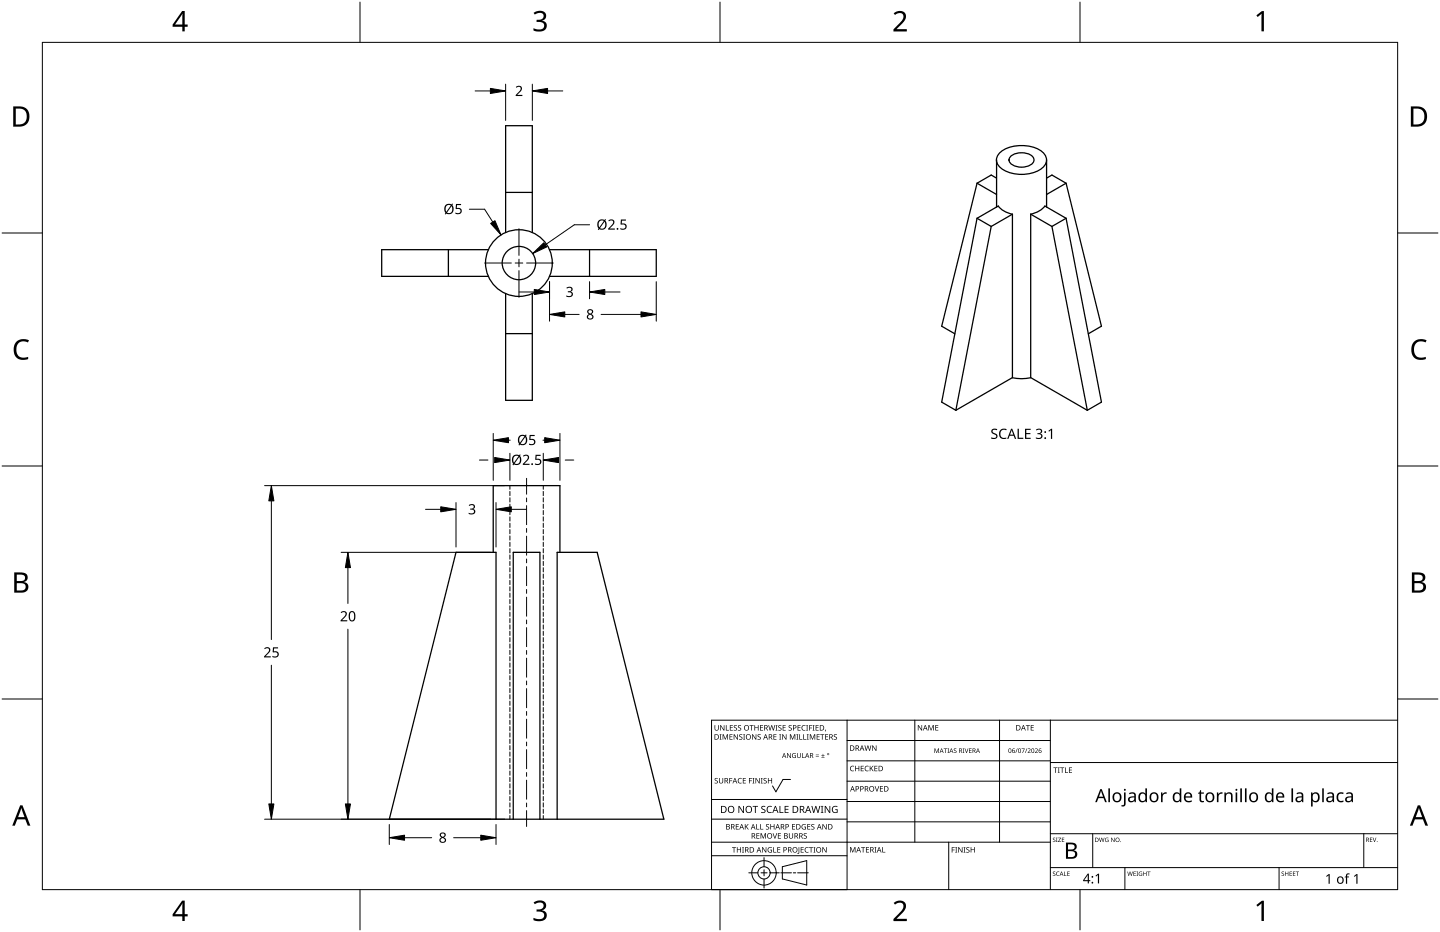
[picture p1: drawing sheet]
<svg xmlns="http://www.w3.org/2000/svg" width="432mm" height="279mm" viewBox="0 0 432 279" stroke-linecap="round" stroke-linejoin="round" font-family="sans-serif">
<g fill="none" stroke="#000" stroke-width=".3">
<path d="M152.9 145.6v1.1M152.9 147.3v1.3M152.9 149.2v1.3M152.9 151.1v1.3M152.9 153v1.3M152.9 154.9v1.3M152.9 156.8v1.3M152.9 158.8v1.2M162.9 145.6v1.1M162.9 147.3v1.3M162.9 149.2v1.3M162.9 151.1v1.3"/>
<path d="M162.9 153v1.3M162.9 154.9v1.3M162.9 156.8v1.3M162.9 158.8v1.2M152.9 160.7v1.2M152.9 162.6v1.2M152.9 164.5v1.2M152.9 166.4v1.2M152.9 168.3v1.2M152.9 170.2v1.3M152.9 172.1v1.3M152.9 174v1.3"/>
<path d="M152.9 175.9v1.3M152.9 177.8v1.3M152.9 179.7v1.3M162.9 160.7v1.2M162.9 162.6v1.2M162.9 164.5v1.2M162.9 166.4v1.2M162.9 168.3v1.2M162.9 170.2v1.3M162.9 172.1v1.3M162.9 174v1.3M162.9 175.9v1.3"/>
<path d="M162.9 177.8v1.3M162.9 179.7v1.3M152.9 181.6v1.3M152.9 183.5v1.3M152.9 185.4v1.3M152.9 187.3v1.3M152.9 189.2v1.3M152.9 191.1v1.3M152.9 193v1.3M152.9 194.9v1.3M152.9 196.9v1.2M152.9 198.8v1.2"/>
<path d="M162.9 181.6v1.3M162.9 183.5v1.3M162.9 185.4v1.3M162.9 187.3v1.3M162.9 189.2v1.3M162.9 191.1v1.3M162.9 193v1.3M162.9 194.9v1.3M162.9 196.9v1.2M162.9 198.8v1.2M152.9 200.7v1.2M152.9 202.6v1.2"/>
<path d="M152.9 204.5v1.2M152.9 206.4v1.2M152.9 208.3v1.3M152.9 210.2v1.3M152.9 212.1v1.3M152.9 214v1.3M152.9 215.9v1.3M152.9 217.8v1.3M152.9 219.7v1.3M162.9 200.7v1.2M162.9 202.6v1.2M162.9 204.5v1.2"/>
<path d="M162.9 206.4v1.2M162.9 208.3v1.3M162.9 210.2v1.3M162.9 212.1v1.3M162.9 214v1.3M162.9 215.9v1.3M162.9 217.8v1.3M162.9 219.7v1.3M152.9 221.6v1.3M152.9 223.5v1.3M152.9 225.4v1.3M152.9 227.3v1.3"/>
<path d="M152.9 229.2v1.3M152.9 231.1v1.3M152.9 233v1.3M152.9 235v1.2M152.9 236.9v1.2M152.9 238.8v1.2M162.9 221.6v1.3M162.9 223.5v1.3M162.9 225.4v1.3M162.9 227.3v1.3M162.9 229.2v1.3M162.9 231.1v1.3"/>
<path d="M162.9 233v1.3M162.9 235v1.2M162.9 236.9v1.2M162.9 238.8v1.2M152.9 240.7v1.2M152.9 242.6v1.2M152.9 244.5v1.1M162.9 240.7v1.2M162.9 242.6v1.2M162.9 244.5v1.1"/>
</g>
<g fill="none" stroke="#000" stroke-width=".38">
<path d="M151.6 57.7h8M293 54.9l5.8 3.4M293 54.9l-10.6 42.9 3.9 2.3M298.8 53.4l-1.6-.9-4.2 2.4M298.8 47.9v14.2M299.7 46a10.8 10.8 0 0 1 13.3 0 3.1 3.1 0 0 1-1.4 5 11 11 0 0 1-11.9-1.1 2.72 2.72 0 0 1 0-3.9zM303 47a5.4 5.4 0 0 1 6.7 0 1.66 1.66 0 0 1-1 2.6 5 5 0 0 1-6-1.2l-.1-.4zM313.8 53.4l1.6-.9 4.3 2.4M313.8 47.9v14.2M319.7 54.9l-5.9 3.4M319.7 54.9l10.6 42.9-4 2.3M134.5 74.8v8"/>
<path d="M146.5 74.8h-32v8h32M151.6 69.7v-32h8v32M164.8 74.8h32v8h-32M176.8 74.8v8M293 65.4l4.2 2.5M293 65.4l-10.6 55.2 4.2 2.4M297.2 67.9l-10.6 55.1M303.6 64.2l-2.9-1.1-1.4-1.3-6.3 3.6M303.6 64.2v49l-17 9.8M303.6 64.2l-6.4 3.7M309 64.2l2.3-.8 1.2-.7 .8-.9 6.4 3.6M315.4 67.9l-6.3-3.7v49l16.9 9.8"/>
<path d="M315.4 67.9l10.6 55.1M319.7 65.4l-4.3 2.5M319.7 65.4l10.6 55.2-4.3 2.4M159.6 88v32h-8v-32M151.6 100h8M303.6 113.2l2.7 .3 2.7-.3M167.9 165.6v-20h-20v20M148.7 245.6v-80h-12l-20 80h82.4l-20-80h-12v80M153.9 245.6v-80h8v80"/>
<circle cx="155.6" cy="78.9" r="10"/>
<circle cx="155.6" cy="78.9" r="5"/>
</g>
<path d="M12.7 12.7h406.4v254h-406.4z" fill="none" stroke="#000" stroke-width=".3"/>
<path d="M107.9 .6v12.1M215.9 .6v12.1M323.8 .6v12.1M.6 69.9h12.1M419.1 69.9h12.1M.6 139.7h12.1M419.1 139.7h12.1M.6 209.6h12.1M419.1 209.6h12.1M107.9 266.7v12.1M215.9 266.7v12.1M323.8 266.7v12.1" fill="none" stroke="#000" stroke-width=".3"/>
<g fill="#000">
<path d="M160 3.9a2.36 2.36 0 0 1 3.7 .5 1.49 1.49 0 0 1-1.2 1.8 1.62 1.62 0 0 1 1.5 1.8 1.62 1.62 0 0 1-1.8 1.4l-2.2-.3v-.7a2.16 2.16 0 0 0 3.2-.5 1.23 1.23 0 0 0-1.7-1.3h-.6v-.7a1.55 1.55 0 0 0 2.1-1.1 1.51 1.51 0 0 0-2.6-.4zM268 4a2.07 2.07 0 0 1 2.1-.8 2.07 2.07 0 0 1 1.6 1.7 4 4 0 0 1-1.6 2.6l-1.2 1.2h3v.7h-4v-.6l1.6-1.6a2.6 2.6 0 0 0 1.2-2.9 1.64 1.64 0 0 0-2.3 .2zM376.7 4.6l1.7-1.3h.6v6.1h-.7v-5.3l-1.2 1zM4.9 102.5a3.4 3.4 0 0 1 3.8-.5l-.3 .7a2.3 2.3 0 0 0-2.7 .1 2.3 2.3 0 0 0-.8 2.5 2.15 2.15 0 0 0 3.2 1.8l.4-.1v.7a3 3 0 0 1-3.5-.4 3 3 0 0 1-.8-3.4zM424 102.5a3.4 3.4 0 0 1 3.8-.5l-.3 .7-1.6-.4a2.55 2.55 0 0 0-1.9 2.4 2.55 2.55 0 0 0 1.6 2.5l2-.2v.7a3 3 0 0 1-3.5-.4 3 3 0 0 1-.8-3.4zM160 270.6a2.36 2.36 0 0 1 3.7 .5 1.49 1.49 0 0 1-1.2 1.8 1.62 1.62 0 0 1 1.5 1.8 1.62 1.62 0 0 1-1.8 1.4l-2.2-.3v-.7a2.16 2.16 0 0 0 3.2-.5 1.23 1.23 0 0 0-1.7-1.3h-.6v-.7a1.55 1.55 0 0 0 2.1-1.1 1.51 1.51 0 0 0-2.6-.4zM268 270.7a2.07 2.07 0 0 1 2.1-.8 2.07 2.07 0 0 1 1.6 1.7 4 4 0 0 1-1.6 2.6l-1.2 1.2h3v.7h-4v-.6l1.6-1.6a2.6 2.6 0 0 0 1.2-2.9 1.64 1.64 0 0 0-2.3 .2zM376.7 271.3l1.7-1.3h.6v6.1h-.7v-5.3l-1.2 1z"/>
<path d="M54.6 3.3h.8v4.1h.9v.6h-.9v1.4h-.7v-1.4h-2.9v-.6zM54.7 4.1l-2.2 3.3h2.2z"/>
<path d="M4 31.9h1.8a3 3 0 0 1 3 3.1 3 3 0 0 1-3.1 3h-1.7zM4.7 32.6v4.7h.9a2.43 2.43 0 0 0 2.4-1.9 2.43 2.43 0 0 0-1.5-2.8z"/>
<path d="M423.1 31.9h1.8a3 3 0 0 1 3 3.1 3 3 0 0 1-3.1 3h-1.7zM423.8 32.6v4.7h.9a2.43 2.43 0 0 0 2.4-1.9 2.43 2.43 0 0 0-1.5-2.8z"/>
<path d="M4.3 171.6h1.7a1.71 1.71 0 0 1 2.3 1.8 1.39 1.39 0 0 1-1.1 1.1 1.64 1.64 0 0 1 1.3 2 1.64 1.64 0 0 1-2.1 1.2h-2.1zM5 174.8v2.2h1.3a1.15 1.15 0 0 0 1.4-1.1 1.15 1.15 0 0 0-1.5-1.1zM5 172.3v1.9h1.2a1.04 1.04 0 0 0 1.3-1.1 1.04 1.04 0 0 0-1.5-.8z"/>
<path d="M423.4 171.6h1.7a1.71 1.71 0 0 1 2.3 1.8 1.39 1.39 0 0 1-1.1 1.1 1.64 1.64 0 0 1 1.3 2 1.64 1.64 0 0 1-2.1 1.2h-2.1zM424.1 174.8v2.2h1.3a1.15 1.15 0 0 0 1.4-1.1 1.15 1.15 0 0 0-1.5-1.1zM424.1 172.3v1.9h1.2a1.04 1.04 0 0 0 1.3-1.1 1.04 1.04 0 0 0-1.5-.8z"/>
<path d="M6 241.4h.7l2.4 6.1h-.8l-.7-1.9h-2.4l-.7 1.9h-.8zM6.4 242.2l-1 2.8h2z"/>
<path d="M425.1 241.4h.7l2.4 6.1h-.8l-.7-1.9h-2.4l-.7 1.9h-.8zM425.5 242.2l-1 2.8h2z"/>
<path d="M54.6 270h.8v4.1h.9v.6h-.9v1.4h-.7v-1.4h-2.9v-.6zM54.7 270.8l-2.2 3.3h2.2z"/>
</g>
<g fill="none" stroke="#000" stroke-width=".3">
<path d="M254 215.9v50.8h-40.6v-50.8h205.7M274.3 215.9v36.6M299.7 215.9v36.6M315 215.9v50.8M213.4 239.7h40.6M237 233.7h-2.2l-2.1 3.7-1.1-1.8M254 222h61M254 228.1h61M254 234.2h61M315 228.6h104.1M213.4 256.5h40.6M213.4 252.5h101.6"/>
<path d="M213.4 245.6h40.6M229.1 257.1v2.7M234.6 259.8l7.3-1.8v7.3l-7.3-1.8zM254 240.3h61M254 246.4h61M284.5 252.5v14.2M315 249.9h104.1M327.7 249.9v10.2M408.9 249.9v10.2M224.5 261.7h2.8M228.2 261.7h1.8M229.1 260.7v1.9"/>
<path d="M229.1 263.5v2.7M230.9 261.7h2.8M234.1 261.7h3.2M237.9 261.7h.7M239.2 261.7h3.2M315 260.1h104.1M337.3 260.1v6.6M383.5 260.1v6.6"/>
<circle cx="229.1" cy="261.7" r="3.7"/>
<circle cx="229.1" cy="261.7" r="1.83"/>
</g>
<g fill="#000">
<path d="M214.3 217.4h.2v1a.42 .42 0 0 0 .4 .5 .42 .42 0 0 0 .4-.5v-1h.2v1a.62 .62 0 0 1-.6 .6 .62 .62 0 0 1-.6-.6zM215.9 217.4h.3l.8 1.3v-1.3h.2v1.6h-.2l-.9-1.3v1.3h-.2zM217.7 217.4h.2v1.4h.7v.2h-.9zM218.9 217.4h.9v.2h-.7v.5h.6v.1h-.6v.6h.7v.2h-.9zM220.1 217.5l.6-.1 .3 .1-.1 .1a.38 .38 0 0 0-.5-.1 .38 .38 0 0 0-.1 .5 .38 .38 0 0 0 .4 .2 .51 .51 0 0 1 .1 .8 .51 .51 0 0 1-.8-.2h.1a.41 .41 0 0 0 .6 .1 .41 .41 0 0 0 .1-.6 .41 .41 0 0 0-.5-.1zM221.4 217.5l.5-.1 .3 .1v.1a.38 .38 0 0 0-.5-.1 .38 .38 0 0 0-.2 .5 .38 .38 0 0 0 .5 .2 .51 .51 0 0 1 .1 .8 .51 .51 0 0 1-.8-.2h.1a.41 .41 0 0 0 .5 .1 .41 .41 0 0 0 .1-.6 .41 .41 0 0 0-.5-.1zM224.8 217.4h1.2v.2h-.5v1.4h-.2v-1.4h-.5zM226.2 217.4h.2v.7h.9v-.7h.2v1.6h-.2v-.7h-.9v.7h-.2zM227.9 217.4h.9v.2h-.7v.5h.7v.1h-.7v.6h.7v.2h-.9zM230.4 217.4h.2l.3 1.4 .4-1.4h.2l.4 1.4 .3-1.4h.2l-.4 1.6h-.2l-.4-1.4-.4 1.4h-.2zM232.6 217.4h.5l-.2 .2v1.2l.2 .2h-.5l.1-.2v-1.2zM233.4 217.5l.6-.1 .3 .1v.1a.38 .38 0 0 0-.5-.1 .38 .38 0 0 0-.2 .5 .38 .38 0 0 0 .5 .2 .51 .51 0 0 1 .1 .8 .51 .51 0 0 1-.9-.2h.2a.41 .41 0 0 0 .5 .1 .41 .41 0 0 0 .1-.6 .41 .41 0 0 0-.5-.1z"/>
<path d="M234.7 217.4h.9v.2h-.7v.5h.7v.1h-.7v.6h.7v.2h-.9zM236.5 217.5l.6-.1 .3 .1v.1a.38 .38 0 0 0-.5-.1 .38 .38 0 0 0-.2 .5 .38 .38 0 0 0 .5 .2 .51 .51 0 0 1 .1 .8 .51 .51 0 0 1-.9-.2h.2a.41 .41 0 0 0 .5 .1 .41 .41 0 0 0 .1-.6 .41 .41 0 0 0-.5-.1zM239.2 217.4h.9v.2h-.7v.5h.6v.1h-.6v.6h.7v.2h-.9zM240.5 217.6l.6-.2 .5 .1-.1 .1a.65 .65 0 0 0-1 .6 .65 .65 0 0 0 1 .6 .77 .77 0 0 1-1.1-.1 .77 .77 0 0 1 .1-1.1zM241.7 217.4h.6l-.2 .2v1.2l.2 .2h-.6l.2-.2v-1.2zM242.6 217.4h.9v.2h-.7v.5h.7v.2h-.7v.7h-.2zM243.7 217.4h.6l-.2 .2v1.2l.2 .2h-.6l.2-.2v-1.2zM244.6 217.4h.9v.2h-.7v.5h.6v.1h-.6v.6h.7v.2h-.9zM247.5 218.7l.2 .1-.3 .5zM275.2 217.4h.3l.8 1.3v-1.3h.2v1.6h-.2l-.9-1.4v1.4h-.2zM278.4 217.4h.3l.5 1.3 .5-1.3h.3v1.6h-.2v-1.4l-.7 1.4-.5-1.4v1.4h-.2zM280.5 217.4h.9v.1h-.7v.6h.6v.1h-.6v.6h.7v.2h-.9z"/>
<path d="M307.6 217.4h1.2v.1h-.5v1.5h-.2v-1.5h-.5zM309.1 217.4h.9v.1h-.7v.6h.6v.1h-.6v.6h.7v.2h-.9zM214.4 233.4l.5-.2 .3 .1v.2a.38 .38 0 0 0-.5-.2 .38 .38 0 0 0-.2 .5 .38 .38 0 0 0 .5 .2l.3 .3-.2 .5-.6 .1-.2-.1 .1-.2a.41 .41 0 0 0 .5 .1 .41 .41 0 0 0 .1-.5 .41 .41 0 0 0-.5-.2zM215.8 220.1h.6l-.2 .2v1.3l.2 .1h-.6l.2-.1v-1.3zM215.6 233.2h.2v1.1a.42 .42 0 0 0 .4 .4 .42 .42 0 0 0 .4-.4v-1.1h.2v1.1a.62 .62 0 0 1-.6 .6 .62 .62 0 0 1-.6-.6zM216.7 220.1h.3l.5 1.3 .5-1.3h.3v1.6h-.2v-1.4l-.7 1.4-.5-1.4v1.4h-.2zM218.7 233.2h.9v.2h-.7v.6h.6v.2h-.6v.7h-.2zM218.7 220.1h1v.2h-.7v.5h.6v.2h-.6v.6h.7v.1h-1zM220 220.1h.2l.9 1.4v-1.4h.2v1.6h-.2l-.9-1.3v1.3h-.2zM221.4 233.4l.6-.2 .5 .1-.1 .2a.66 .66 0 0 0-1 .6 .66 .66 0 0 0 1 .5 .77 .77 0 0 1-1.1-.1 .77 .77 0 0 1 .1-1.1zM221.7 220.3l.6-.2 .3 .1-.1 .2a.38 .38 0 0 0-.5-.2 .38 .38 0 0 0-.1 .5 .38 .38 0 0 0 .5 .2l.2 .3-.1 .4-.7 .1h-.2l.1-.2a.41 .41 0 0 0 .6 .1 .41 .41 0 0 0 .1-.5 .41 .41 0 0 0-.5-.2zM222.8 220.1h.6l-.2 .2v1.3l.2 .1h-.6l.2-.1v-1.3z"/>
<path d="M222.7 233.2h.9v.2h-.7v.5h.7v.2h-.7v.6h.7v.2h-.9zM224.6 233.2h.9v.2h-.7v.6h.7v.2h-.7v.7h-.2zM225.6 233.2h.6l-.2 .2v1.3l.2 .2h-.6l.2-.2v-1.3zM225.5 220.1h.3l.8 1.4v-1.4h.2v1.6h-.2l-.9-1.3v1.3h-.2zM226.5 233.2h.3l.8 1.4v-1.4h.2v1.7h-.2l-.9-1.4v1.4h-.2zM227.2 220.3l.6-.2 .3 .1v.2a.38 .38 0 0 0-.5-.2 .38 .38 0 0 0-.2 .5 .38 .38 0 0 0 .5 .2l.2 .3-.1 .4-.7 .1h-.2l.1-.2a.41 .41 0 0 0 .6 .1 .41 .41 0 0 0 .1-.5 .41 .41 0 0 0-.5-.2zM228.1 233.2h.6l-.2 .2v1.3l.2 .2h-.6l.2-.2v-1.3zM229 233.4l.6-.2 .3 .1-.1 .2a.38 .38 0 0 0-.5-.2 .38 .38 0 0 0-.1 .5 .38 .38 0 0 0 .5 .2l.2 .3-.1 .5-.7 .1-.2-.1 .1-.2a.41 .41 0 0 0 .6 .1 .41 .41 0 0 0 .1-.5 .41 .41 0 0 0-.5-.2zM230.3 233.2h.2v.7h.8v-.7h.2v1.7h-.2v-.8h-.8v.8h-.2zM231.9 220.1h.9v.2h-.7v.5h.7v.2h-.7v.6h.7v.1h-.9zM233.7 220.1h.5l-.2 .2v1.3l.2 .1h-.5l.1-.1v-1.3zM234.6 220.1h.2l.9 1.4-.1-1.4h.2v1.6h-.2l-.9-1.3v1.3h-.1z"/>
<path d="M236 225.8h.2l.8 1.2v-1.2h.2v1.4h-.3l-.7-1.2v1.2h-.2zM236.9 220.1h.3l.5 1.3 .5-1.3h.3v1.6h-.2v-1.4l-.7 1.4-.6-1.4 .1 1.4h-.2zM237.7 226l.5-.2h.5l-.2 .2a.6 .6 0 0 0-.8 .5 .6 .6 0 0 0 .8 .6v-.5l-.3-.1h.5v.7a.8 .8 0 0 1-1.1-.2 .8 .8 0 0 1 .1-1zM238.8 220.1h.6l-.2 .2v1.3l.2 .1h-.6l.2-.1v-1.3zM239.7 220.1h.2v1.5h.7v.1h-.9zM239 225.8h.2v.9a.38 .38 0 0 0 .4 .4 .38 .38 0 0 0 .4-.4v-.9h.1v.9a.56 .56 0 0 1-.5 .5 .56 .56 0 0 1-.6-.5zM240.5 225.8h.2v1.3h.6v.1h-.8zM240.9 220.1h.2v1.5h.7v.1h-.9zM241.9 220.1h.6l-.2 .2v1.3l.2 .1h-.6l.2-.1v-1.3zM242.8 220.1h.3l.5 1.3 .6-1.3h.3v1.6h-.3l.1-1.4-.8 1.4-.5-1.4v1.4h-.2zM244.6 226.6l1 .2zM244.6 226.2l1 .2z"/>
<path d="M244.9 220.1h.9v.2h-.7v.5h.7v.2h-.7v.6h.7v.1h-.9zM246.3 227.1l1 .1zM246 220.1h1.2v.2h-.5v1.4h-.2v-1.4h-.5zM246.7 226l.2 .4h.4l-.4 .2v.4l-.2-.4h-.4l.4-.2zM247.4 220.1h.9v.2h-.7v.5h.7v.2h-.7v.6h.7v.1h-.9zM250.1 220.3l.5-.2 .4 .1-.1 .2a.38 .38 0 0 0-.5-.2 .38 .38 0 0 0-.2 .5 .38 .38 0 0 0 .5 .2l.3 .3-.1 .4-.7 .1h-.2l.1-.2a.41 .41 0 0 0 .5 .1 .41 .41 0 0 0 .2-.5 .41 .41 0 0 0-.6-.2zM255.1 229.8l.6-.2 .4 .1-.1 .1a.66 .66 0 0 0-.9 .6 .66 .66 0 0 0 1 .6 .77 .77 0 0 1-1.1-.1 .77 .77 0 0 1 .1-1.1zM256.4 229.6h.2v.7h.9v-.7h.2v1.6h-.2v-.8h-.9v.8h-.2zM258.1 229.6h.9v.2h-.7v.5h.7v.1h-.7v.6h.7v.2h-.9zM259.5 229.8l.6-.2 .4 .1-.1 .1a.66 .66 0 0 0-.9 .6 .66 .66 0 0 0 .9 .6 .77 .77 0 0 1-1.1-.1 .77 .77 0 0 1 .2-1.1zM259.2 223.5h.2l.4 1.3 .3-1.3h.3l.3 1.3 .4-1.3h.2l-.5 1.6h-.2l-.4-1.4-.3 1.4h-.2zM260.8 229.6h.2v.8l.7-.8h.3l-.7 .7 .7 .9h-.3l-.5-.8-.2 .8h-.2z"/>
<path d="M262.3 235.7h.2l.5 1.4 .4-1.4h.2l-.5 1.6h-.2zM261.5 223.5h.3l.8 1.3v-1.3h.2v1.6h-.2l-.9-1.4v1.4h-.2zM262.2 229.6h.9v.2h-.7v.5h.7v.1h-.7v.6h.7v.2h-.9zM263.9 235.7h.9v.2h-.7v.5h.6v.1h-.6v.6h.7v.2h-.9zM280.2 224.4h.3l.4 1.1 .4-1.1h.3v1.3h-.2v-1.2l-.6 1.2-.4-1.2v1.2h-.2zM283 224.4h1l-.4 .1v1.2h-.2v-1.2zM284.1 224.4h.5l-.2 1.2 .2 .1h-.5l.2-.1zM286.1 224.5l.4-.2 .3 .3a.33 .33 0 0 0-.5-.1 .33 .33 0 0 0-.1 .4 .33 .33 0 0 0 .5 .2l.1 .2-.1 .3-.6 .1-.1-.2a.33 .33 0 0 0 .5 .2 .33 .33 0 0 0 0-.5l-.5-.3zM288.7 224.4h.5l-.2 1.2 .2 .1h-.5l.1-.1zM289.3 224.4h.1l.4 1.1 .4-1.1h.2l-.5 1.3h-.2zM290.6 224.4h.7l-.5 .1v.4h.5l-.5 .2v.5l.5 .1h-.7zM305 224.4h.1l-.6 1.3z"/>
<path d="M306.3 224.4h1l-.6 1.3h-.2l.6-1.2zM307.9 224.4h.1l-.6 1.3zM308.2 224.5a.49 .49 0 0 1 .8 .1 .49 .49 0 0 1-.4 .7l-.2 .3 .6 .1h-.9l.4-.5a.37 .37 0 0 0 .4-.5 .37 .37 0 0 0-.6-.1zM310.3 224.5a.49 .49 0 0 1 .8 .1 .49 .49 0 0 1-.3 .7l-.3 .3 .7 .1h-.9l.4-.5a.37 .37 0 0 0 .4-.5 .37 .37 0 0 0-.7-.1zM315.9 230.1h1.2v.1h-.5v1.5h-.2v-1.5h-.5zM317.2 230.1h.6l-.2 .1v1.3l.2 .2h-.6l.2-.2v-1.3zM317.9 230.1h1.2v.1h-.5v1.5h-.2v-1.5h-.5zM319.4 230.1h.2v1.4h.7v.2h-.9zM320.5 230.1h.9v.1h-.7v.6h.7v.1h-.7v.6h.7v.2h-.9zM348.1 237.6h.4l.1 .5 .5-.5 .8-.1-.1 .5h-.7l-.4 .4-.1 2.1h-.5zM364.9 237.6h.4l.1 .5 .5-.5 .7-.1-.1 .5h-.6l-.4 .4-.1 2.1h-.5zM219.5 254h1.2v.1h-.5v1.5h-.2v-1.5h-.5z"/>
<path d="M220.6 247.1h.9v.1h-.7v.5h.7v.2h-.7v.6h.7v.2h-.9zM221 254h.2v.6h.8v-.6h.2v1.6h-.2v-.8h-.8v.8h-.2zM221.4 241.6h.3l1.2 1.8-.1-1.8h.3v2.1h-.3l-1.1-1.7v1.7h-.3zM222.5 254h.6l-.2 .1v1.3l.2 .2h-.6l.2-.2v-1.3zM223.3 247.1h.2v.8l.8-.8h.2l-.6 .7 .6 .9h-.2l-.6-.8-.2 .8h-.2zM225.7 241.6h1.6v.2h-.7v1.9h-.2v-1.9h-.7zM226.8 247.1h.2v1.4h.7v.2h-.9zM226.8 249.8h.9v.2h-.7v.5h.7v.1h-.7v.6h.7v.2h-.9zM228 247.1h.2v1.4h.7v.2h-.9zM228.1 249.8h.3l.5 1.3 .5-1.3h.3v1.6h-.2v-1.4l-.7 1.4-.5-1.4v1.4h-.2zM228.4 241.8l.4-.2 .7 .1-.2 .2a.44 .44 0 0 0-.8 .1 .44 .44 0 0 0 .6 .6h.1a.66 .66 0 0 1 .3 1 .66 .66 0 0 1-1 .1l-.3-.1v-.2l.3 .1a.47 .47 0 0 0 .8-.3 .47 .47 0 0 0-.6-.5l-.4-.4zM228.5 254h.3l.8 1.3v-1.3h.2v1.6h-.2l-.9-1.4v1.4h-.2z"/>
<path d="M229.7 247.2l.6-.2 .3 .1v.2a.38 .38 0 0 0-.5-.1 .38 .38 0 0 0-.2 .4 .38 .38 0 0 0 .5 .2l.3 .3-.2 .5-.7 .1-.2-.1 .2-.1a.41 .41 0 0 0 .5 0 .41 .41 0 0 0 .1-.5 .41 .41 0 0 0-.5-.2zM230.2 241.9l.5-.3 .8 .1-.1 .2-.5-.1a.86 .86 0 0 0-.7 1.1 .86 .86 0 0 0 1.2 .5v.3a1.1 1.1 0 0 1-1.4-.4 1.1 1.1 0 0 1 .2-1.4zM230.4 254.2l.7-.3 .4 .1-.1 .2a.67 .67 0 0 0-1 .5 .67 .67 0 0 0 .9 .7v-.5h-.4v-.2h.6v.8a.88 .88 0 0 1-1.2-.2 .88 .88 0 0 1 .1-1.1zM231.7 249.8h.2l.5 1.4 .4-1.4h.2l-.5 1.6h-.2zM231.9 254h.2v1.4h.7v.2h-.9zM231 247.1h.2v.6h.8v-.6h.2v1.6h-.2v-.8h-.8v.8h-.2zM233.7 241.6h.3v1.9h.9v.2h-1.2zM233.1 254h.9v.1h-.7v.5h.6v.2h-.6v.6h.7v.2h-.9zM233.3 249.8h.9v.2h-.7v.5h.6v.1h-.6v.6h.7v.2h-.9zM235.3 241.6h1.2v.2h-1v.7h.9v.2h-.9v.8h1v.2h-1.2zM236.6 249.8h.2v1a.42 .42 0 0 0 .4 .4 .42 .42 0 0 0 .4-.4v-1h.2v1a.62 .62 0 0 1-.6 .6 .62 .62 0 0 1-.6-.6zM237.5 247.1h.9v.1h-.7v.5h.7v.2h-.7v.6h.7v.2h-.9z"/>
<path d="M239.5 254h.2v1.7l-.5 .3-.1-.2 .4-.2zM240.1 254h.9v.1h-.7v.5h.7v.2h-.7v.6h.7v.2h-.9zM240.6 247.3l.7-.3 .4 .1-.1 .2a.67 .67 0 0 0-1 .5 .67 .67 0 0 0 .9 .7v-.5h-.4v-.2h.6v.8a.88 .88 0 0 1-1.2-.2 .88 .88 0 0 1 .1-1.1zM241.1 249.9l.5-.1h.3v.2a.38 .38 0 0 0-.5-.1 .38 .38 0 0 0-.2 .5 .38 .38 0 0 0 .5 .2 .53 .53 0 0 1 .2 .8 .53 .53 0 0 1-.9 0l.1-.2a.41 .41 0 0 0 .5 .1 .41 .41 0 0 0 .1-.6 .41 .41 0 0 0-.5-.1zM241.5 254.2l.6-.3 .4 .1-.1 .2a.65 .65 0 0 0-.9 .6 .65 .65 0 0 0 .9 .6 .77 .77 0 0 1-1.1-.1 .77 .77 0 0 1 .2-1.1zM242.1 247.1h.9v.1h-.7v.5h.6v.2h-.6v.6h.7v.2h-.9zM242.6 254h1.2v.1h-.5v1.5h-.2v-1.5h-.5zM243.3 247.2l.6-.2 .3 .1-.1 .2a.38 .38 0 0 0-.5-.1 .38 .38 0 0 0-.1 .4 .38 .38 0 0 0 .5 .2l.2 .3-.1 .5-.7 .1-.2-.1 .1-.1a.41 .41 0 0 0 .6 0 .41 .41 0 0 0 .1-.5 .41 .41 0 0 0-.5-.2zM243.9 254h.6l-.2 .1v1.3l.2 .2h-.6l.2-.2v-1.3zM243.3 241.6h.3l.4 1.8 .5-1.8h.3l.5 1.8 .4-1.8h.3l-.6 2.1h-.3l-.5-1.8-.5 1.8h-.2zM246.1 241.6h.8l-.3 .2v1.7l.3 .2h-.8l.3-.2v-1.7zM246.6 254h.2l.9 1.3v-1.3h.2v1.6h-.3l-.8-1.4v1.4h-.2z"/>
<path d="M246.6 247.1h.2l.9 1.3v-1.3h.2v1.6h-.2l-.9-1.4v1.4h-.2zM247.3 241.6h.3l1.1 1.8v-1.8h.3v2.1h-.3l-1.2-1.7v1.7h-.2zM249.7 241.9l1-.3 .5 .1-.1 .2a.87 .87 0 0 0-1.4 .7 .87 .87 0 0 0 1.2 .9v-.7h-.4v-.2h.7v1a1.15 1.15 0 0 1-1.5-.2 1.15 1.15 0 0 1 0-1.5zM254.9 253.9h.3l.5 1.4 .5-1.4h.3v1.7h-.2v-1.5l-.7 1.5-.5-1.5v1.5h-.2zM258.2 253.9h1.2v.2h-.5v1.5h-.2v-1.5h-.5zM259.7 253.9h.9v.2h-.7v.5h.6v.2h-.6v.6h.7v.2h-.9zM262.2 253.9h.6l-.2 .2v1.3l.2 .2h-.6l.2-.2v-1.3zM264.6 253.9h.2v1.5h.7v.2h-.9zM285.4 254h.9v.1h-.7v.6h.6v.2h-.6v.7h-.2zM286.4 254h.6l-.2 .1v1.3l.2 .2h-.6l.2-.2v-1.3zM287.3 254h.3l.8 1.3v-1.3h.2v1.6h-.2l-.9-1.4v1.4h-.2zM288.9 254h.6l-.2 .1v1.3l.2 .2h-.6l.2-.2v-1.3z"/>
<path d="M289.8 254.1l.6-.2 .3 .1-.1 .2a.38 .38 0 0 0-.5-.1 .38 .38 0 0 0-.1 .5 .38 .38 0 0 0 .5 .1l.2 .3-.1 .5-.7 .1-.2-.1 .1-.1a.41 .41 0 0 0 .6 0 .41 .41 0 0 0 .1-.5 .41 .41 0 0 0-.5-.2zM291.1 254h.2v.6h.8v-.6h.2v1.6h-.2v-.8h-.8v.8h-.2zM315.8 251.2l.4-.1 .2 .2a.32 .32 0 0 0-.4-.1 .32 .32 0 0 0-.1 .5 .32 .32 0 0 0 .4 .1 .41 .41 0 0 1 0 .6 .41 .41 0 0 1-.6-.2 .31 .31 0 0 0 .5 .2 .31 .31 0 0 0 0-.5l-.5-.3zM316.7 251.1h.4l-.1 .2 .1 1.1h-.4l.1-.1zM317.3 251.1h.9l-.7 1.2 .7 .1h-.9l.7-1.1zM318.4 251.1h.7l-.5 .2v.4h.5l-.5 .1v.5l.5 .1h-.7zM329.6 251.1h.1l.3 1.1 .3-1.1h.2l.3 1.1 .2-1.1h.2l-.3 1.3h-.2l-.3-1.1-.3 1.1h-.2zM331.5 251.3l.9-.1-.2 .1a.53 .53 0 0 0-.7 .5 .53 .53 0 0 0 .7 .5v-.4l-.2-.2h.4v.7a.71 .71 0 0 1-.9-.2 .71 .71 0 0 1 0-.9zM332.4 236.3h.4v4.2h-.4zM333.2 251.1l.9 1.1v-1.1h.1v1.3l-.9-1.1-.1 1.1zM337.1 237.6h.4v3.3a.75 .75 0 0 1-.8 .9l-.4-.1v-.4l.5 .1 .2-.4zM359.9 236.9h.3v.7h.8v.3h-.8v1.9l.2 .3h.6l-.1 .4a.86 .86 0 0 1-1.2-.9v-1.7h-.4v-.2l.4-.2z"/>
<path d="M367.1 237.6h.4l.1 .4a1.11 1.11 0 0 1 1.2-.4 1.11 1.11 0 0 1 .8 1v1.9h-.5v-1.9a.78 .78 0 0 0-.9-.7 .78 .78 0 0 0-.6 1.1v1.5h-.5zM370.5 237.6h.5v2.9h-.5zM371.9 236.3h.5v4.2h-.5zM373.3 236.3h.5v4.2h-.5zM387.3 236.3h.4v4.2h-.4zM396.5 236.3h.5v4.2h-.5zM401.2 237.8l.8-.3 .9 .2-.1 .4-.2-.1a1.06 1.06 0 0 0-1.3 1.2 1.06 1.06 0 0 0 1.6 .7v.5a1.5 1.5 0 0 1-1.9-.4 1.5 1.5 0 0 1 0-1.9zM410.8 251.1h.7l-.5 .2v.4h.5l-.5 .1v.5l.5 .1h-.7zM411.6 251.1h.2l.4 1.1 .3-1.1h.2l-.4 1.3zM315.8 261.4l.4-.1 .2 .2a.32 .32 0 0 0-.4-.1 .32 .32 0 0 0-.1 .4 .32 .32 0 0 0 .4 .1 .41 .41 0 0 1 0 .7 .41 .41 0 0 1-.6-.2 .31 .31 0 0 0 .5 .1 .31 .31 0 0 0 0-.5l-.5-.2zM316.9 261.4l.4-.1h.4l-.1 .2a.52 .52 0 0 0-.8 .5 .52 .52 0 0 0 .8 .4 .61 .61 0 0 1-.9-.1 .61 .61 0 0 1 .2-.9zM319.1 261.3h.1v1.1l.6 .2h-.7z"/>
<path d="M320 261.3h.7l-.5 .1v.4h.5l-.5 .2v.4l.5 .2h-.7zM328.5 262.5l1.1-.6v2.9h-.4v-2.5l-.5 .5zM338 261.3h.2l.3 1.1 .3-1.1h.1l.3 1.1 .3-1.1h.2l-.4 1.3h-.1l-.3-1.1-.4 1.1h-.1zM339.9 261.3h.7l-.6 .1v.4h.6l-.6 .2v.4l.6 .2h-.7zM340.8 261.3h.5l-.2 .1 .2 1.2h-.5l.1-.1zM341.6 261.4l.9-.1-.2 .1a.53 .53 0 0 0-.7 .6 .53 .53 0 0 0 .7 .4v-.4l-.2-.1h.4v.6a.71 .71 0 0 1-.9-.1 .71 .71 0 0 1 0-1zM342.8 261.3h.2v.5h.7v-.5h.1v1.3h-.1v-.6h-.7v.6h-.2zM344 261.3h1l-.4 .1v1.2h-.2v-1.2zM384.3 261.4l.5-.1 .2 .2a.32 .32 0 0 0-.4-.1 .32 .32 0 0 0-.1 .4 .32 .32 0 0 0 .4 .1 .41 .41 0 0 1 0 .7 .41 .41 0 0 1-.6-.2 .31 .31 0 0 0 .4 .1 .31 .31 0 0 0 .1-.5l-.5-.2zM385.3 261.3h.2v.5h.7v-.5h.1v1.3h-.1v-.6h-.7v.6h-.2zM386.7 261.3h.7l-.5 .1v.4h.5l-.5 .2v.4l.5 .2h-.7zM387.7 261.3h.7l-.5 .1v.4h.5l-.5 .2v.4l.5 .2h-.7z"/>
<path d="M388.5 261.3h1l-.4 .1v1.2h-.1v-1.2zM397.6 262.6l1.1-.6v2.9h-.3v-2.5l-.6 .5zM403.8 262l.9-.1-.1 .3-.5-.1-.1 .3v.4h.5v.2h-.5v1.9h-.4v-1.9h-.4l.4-.3zM406 262.6l1.1-.6v2.9h-.4v-2.5l-.5 .5z"/>
<path d="M223 218.2a.81 .81 0 0 1 1.6 0 .81 .81 0 0 1-1.6 0zM223.5 217.7a.62 .62 0 0 0-.1 1 .62 .62 0 0 0 1-.2v-.1a.58 .58 0 0 0-.2-.7 .58 .58 0 0 0-.7 0z"/>
<path d="M229.2 217.4h.4a.47 .47 0 0 1 .6 .3 .47 .47 0 0 1-.3 .6l.4 .7h-.2l-.4-.7h-.3v.7h-.2zM229.4 217.6v.6h.2a.31 .31 0 0 0 .4-.3 .31 .31 0 0 0-.4-.3z"/>
<path d="M237.8 217.4h.7l.3 .4-.1 .4-.7 .2v.6h-.2zM238 217.6v.6a.39 .39 0 0 0 .6-.3 .39 .39 0 0 0-.6-.3z"/>
<path d="M245.8 217.4h.5a.73 .73 0 0 1 .8 .8 .75 .75 0 0 1-.8 .8h-.5zM246 217.6v1.2h.3a.58 .58 0 0 0 .6-.6l-.2-.5z"/>
<path d="M277.4 217.4h.1l.7 1.6h-.2l-.2-.5h-.7l-.2 .5h-.2zM277.4 217.6l-.2 .7h.5z"/>
<path d="M304.7 217.4h.5a.81 .81 0 0 1 .8 .8 .81 .81 0 0 1-.8 .8h-.5zM304.9 217.5v1.3h.2a.64 .64 0 0 0 .7-.6 .64 .64 0 0 0-.6-.7z"/>
<path d="M306.8 217.4h.2l.6 1.6h-.2l-.2-.5h-.7l-.1 .5h-.2zM306.9 217.6l-.3 .7h.5z"/>
<path d="M214.3 220.1h.5a.81 .81 0 0 1 .8 .9 .81 .81 0 0 1-.9 .7h-.4zM214.5 220.3v1.3h.2a.64 .64 0 0 0 .6-.7 .64 .64 0 0 0-.6-.6z"/>
<path d="M217.3 233.2h.4a.47 .47 0 0 1 .6 .4 .47 .47 0 0 1-.3 .5l.4 .8h-.2l-.4-.7h-.3v.7h-.2zM217.5 233.4v.6h.2a.31 .31 0 0 0 .4-.3 .31 .31 0 0 0-.4-.3z"/>
<path d="M220.3 233.2h.2l.6 1.7h-.2l-.2-.5h-.7l-.2 .5h-.2zM220.4 233.4l-.3 .8h.5z"/>
<path d="M223.5 220.9a.85 .85 0 0 1 1.7 0 .85 .85 0 0 1-1.7 0zM224 220.4l-.1 .5a.6 .6 0 0 0 .7 .6 .6 .6 0 0 0 .5-.7 .6 .6 0 0 0-.8-.5z"/>
<path d="M229.5 220.1h.2l.6 1.6h-.2l-.2-.5h-.7l-.1 .5h-.2zM229.6 220.3l-.3 .8h.5z"/>
<path d="M230.5 220.1h.5a.47 .47 0 0 1 .5 .3 .47 .47 0 0 1-.3 .6l.5 .7h-.3l-.4-.6h-.3v.6h-.2zM230.7 220.3v.6h.3a.31 .31 0 0 0 .3-.3 .31 .31 0 0 0-.3-.3z"/>
<path d="M235.1 225.8l.7 1.4-.4-.4h-.5l-.4 .4zM235.1 226l-.2 .6h.5z"/>
<path d="M242 225.8l.7 1.4-.4-.4h-.5l-.4 .4zM242 226l-.2 .6h.5z"/>
<path d="M242.9 225.8h.4a.42 .42 0 0 1 .5 .3 .42 .42 0 0 1-.3 .5l.4 .6h-.2l-.3-.6h-.3v.6h-.2zM243.1 225.9v.6h.2a.28 .28 0 0 0 .3-.3 .28 .28 0 0 0-.3-.3z"/>
<path d="M248 226.1a.31 .31 0 0 1 .6 0 .31 .31 0 0 1-.6 0zM248.1 226.1a.2 .2 0 0 0 .4 0 .2 .2 0 0 0-.4 0z"/>
<path d="M248.7 220.1h.4a.47 .47 0 0 1 .6 .3 .47 .47 0 0 1-.3 .6l.4 .7h-.2l-.4-.6h-.3v.6h-.2zM248.9 220.3v.6h.2a.31 .31 0 0 0 .4-.3 .31 .31 0 0 0-.4-.3z"/>
<path d="M255.5 235.7h.2l.7 1.6h-.3l-.2-.5h-.6l-.2 .5h-.2zM255.6 235.9l-.2 .7h.5z"/>
<path d="M254.9 223.5h.5a.81 .81 0 0 1 .8 .8 .81 .81 0 0 1-.8 .8h-.5zM255.1 223.6v1.3h.2a.64 .64 0 0 0 .7-.6 .64 .64 0 0 0-.6-.7z"/>
<path d="M256.6 223.5h.4a.47 .47 0 0 1 .6 .3 .47 .47 0 0 1-.3 .6l.4 .7h-.2l-.4-.7h-.3v.7h-.2zM256.8 223.6v.6h.2a.31 .31 0 0 0 .4-.3 .31 .31 0 0 0-.4-.3z"/>
<path d="M256.6 235.7h.4a.54 .54 0 0 1 .6 .6 .54 .54 0 0 1-.8 .4v.6h-.2zM256.8 235.9v.6a.39 .39 0 0 0 .6-.3 .39 .39 0 0 0-.6-.3z"/>
<path d="M257.9 235.7h.5a.54 .54 0 0 1 .6 .6 .54 .54 0 0 1-.8 .4v.6h-.3zM258.2 235.9v.6a.39 .39 0 0 0 .6-.3 .39 .39 0 0 0-.6-.3z"/>
<path d="M258.4 223.5h.2l.6 1.6h-.2l-.2-.5h-.7l-.1 .5h-.2zM258.5 223.7l-.3 .7h.5z"/>
<path d="M259.3 235.7h.5a.47 .47 0 0 1 .5 .3 .47 .47 0 0 1-.3 .6l.5 .7h-.3l-.4-.7h-.3v.7h-.2zM259.5 235.9v.6h.3a.31 .31 0 0 0 .3-.4 .31 .31 0 0 0-.3-.2z"/>
<path d="M260.5 236.5a.81 .81 0 0 1 1.6 0 .81 .81 0 0 1-1.6 0zM260.9 236.5a.6 .6 0 0 0 1.2 0 .6 .6 0 0 0-1.2 0z"/>
<path d="M263.5 229.6h.5a.81 .81 0 0 1 .8 .8 .81 .81 0 0 1-.9 .8h-.4zM263.7 229.8v1.2h.2a.57 .57 0 0 0 .6-.6l-.2-.5z"/>
<path d="M265.1 235.7h.5a.73 .73 0 0 1 .8 .8 .75 .75 0 0 1-.8 .8h-.5zM265.3 235.9v1.2h.2a.58 .58 0 0 0 .7-.6l-.2-.5z"/>
<path d="M282.3 224.4l.7 1.3-.4-.4h-.5l-.4 .4zM282.3 224.5l-.2 .7h.5z"/>
<path d="M285.2 224.4l.7 1.3-.4-.4h-.5l-.3 .4zM285.3 224.5l-.2 .7h.4z"/>
<path d="M287.6 224.4h.4a.39 .39 0 0 1 .5 .2 .39 .39 0 0 1-.3 .5l.4 .6-.5-.5h-.3v.5h-.2zM287.8 224.5v.5h.2a.26 .26 0 0 0 .3-.2 .26 .26 0 0 0-.3-.3z"/>
<path d="M291.6 224.4h.4a.39 .39 0 0 1 .5 .2 .39 .39 0 0 1-.3 .5l.4 .6-.5-.5h-.3v.5h-.2zM291.8 224.5v.5h.2a.26 .26 0 0 0 .3-.2 .26 .26 0 0 0-.3-.3z"/>
<path d="M293.2 224.4l.7 1.3-.4-.4h-.5l-.4 .4zM293.2 224.5l-.2 .7h.5z"/>
<path d="M302.5 224.4h.5l.2 .3v.7l-.2 .3h-.4l-.2-.3zM302.6 224.6l-.1 .4a.34 .34 0 0 0 .3 .6 .34 .34 0 0 0 .3-.6l-.1-.4z"/>
<path d="M303.7 224.5l.6-.1-.5 .2-.2 .4a.46 .46 0 0 1 .7 .3 .46 .46 0 0 1-.4 .6 .46 .46 0 0 1-.4-.7zM303.6 225.3a.3 .3 0 0 0 .6 0 .3 .3 0 0 0-.6 0z"/>
<path d="M305.4 224.4h.5l.2 .3v.7l-.2 .3-.6-.2zM305.5 224.6v.1a.49 .49 0 0 0-.1 .6 .49 .49 0 0 0 .5 .2 .53 .53 0 0 0 .2-.6 .53 .53 0 0 0-.6-.3z"/>
<path d="M309.4 224.4h.4l.3 .3v.7l-.3 .3h-.3l-.2-.3zM309.5 224.6l-.1 .4a.35 .35 0 0 0 .3 .6 .35 .35 0 0 0 .3-.6l-.1-.4z"/>
<path d="M311.6 224.5l.6-.1-.5 .2-.1 .4a.46 .46 0 0 1 .7 .3 .46 .46 0 0 1-.5 .6 .46 .46 0 0 1-.4-.7zM311.6 225.3a.3 .3 0 0 0 .6 0 .3 .3 0 0 0-.6 0z"/>
<path d="M334 237.9a1.37 1.37 0 0 1 1.5-.3 1.37 1.37 0 0 1 .8 1.4 1.41 1.41 0 0 1-1.7 1.5 1.41 1.41 0 0 1-.9-2.1zM334.4 238.1l-.3 .9a.92 .92 0 0 0 1 1.1 .92 .92 0 0 0 .7-1.3 .85 .85 0 0 0-.5-.8 .85 .85 0 0 0-.9 .1z"/>
<path d="M345 237.9a1.37 1.37 0 0 1 1.6-.3 1.37 1.37 0 0 1 .8 1.4 1.41 1.41 0 0 1-1.7 1.5 1.41 1.41 0 0 1-.9-2.1zM345.5 238.1l-.3 .9a.92 .92 0 0 0 1 1.1 .92 .92 0 0 0 .7-1.3 .85 .85 0 0 0-.5-.8 .85 .85 0 0 0-.9 .1z"/>
<path d="M361.8 237.9a1.37 1.37 0 0 1 1.6-.3 1.37 1.37 0 0 1 .7 1.4 1.41 1.41 0 0 1-1.7 1.5 1.41 1.41 0 0 1-.9-2.1zM362.3 238.1l-.4 .9a.92 .92 0 0 0 1.1 1.1 .92 .92 0 0 0 .6-1.3 .85 .85 0 0 0-.4-.8 .85 .85 0 0 0-.9 .1z"/>
<path d="M374.9 237.9a1.37 1.37 0 0 1 1.6-.3 1.37 1.37 0 0 1 .8 1.4 1.41 1.41 0 0 1-1.8 1.5 1.41 1.41 0 0 1-.9-2.1zM375.4 238.1l-.3 .9a.92 .92 0 0 0 1 1.1 .92 .92 0 0 0 .6-1.3 .85 .85 0 0 0-.4-.8 .85 .85 0 0 0-.9 .1z"/>
<path d="M217.7 247.1h.5a.42 .42 0 0 1 .6 .2 .42 .42 0 0 1-.3 .5 .44 .44 0 0 1 .4 .6 .44 .44 0 0 1-.6 .3h-.6zM218 247.9v.6h.3a.31 .31 0 0 0 .4-.3 .31 .31 0 0 0-.4-.3zM218 247.2v.5h.3a.28 .28 0 0 0 .3-.2 .28 .28 0 0 0-.4-.3z"/>
<path d="M216.2 241.6h.7a1.05 1.05 0 0 1 1 1.1 1.05 1.05 0 0 1-1.1 1h-.6zM216.5 241.8v1.7h.3a.83 .83 0 0 0 .8-.8 .83 .83 0 0 0-.8-.9z"/>
<path d="M219.2 247.1h.5a.47 .47 0 0 1 .5 .3 .47 .47 0 0 1-.3 .5l.5 .8h-.3l-.4-.7h-.3v.7h-.2zM219.4 247.2v.6h.3a.31 .31 0 0 0 .3-.3 .31 .31 0 0 0-.3-.3z"/>
<path d="M218.5 241.9a1.02 1.02 0 0 1 1.5 .1 1.02 1.02 0 0 1-.3 1.5 1.02 1.02 0 0 1-1.4-.5zM218.8 242a.83 .83 0 0 0-.3 1.1 .83 .83 0 0 0 1.2 .2l.1-.1a.81 .81 0 0 0 0-1.1 .81 .81 0 0 0-1-.1z"/>
<path d="M222.3 247h.2l.6 1.7h-.2l-.2-.5h-.6l-.2 .5h-.2zM222.4 247.3l-.3 .7h.6z"/>
<path d="M223.4 254h.5a.47 .47 0 0 1 .5 .3 .47 .47 0 0 1-.3 .6l.5 .7h-.3l-.4-.7h-.3v.7h-.2zM223.6 254.1v.6h.3a.31 .31 0 0 0 .3-.3 .31 .31 0 0 0-.4-.3z"/>
<path d="M223.8 241.9a1.02 1.02 0 0 1 1.5 .1 1.02 1.02 0 0 1-.3 1.5 1.02 1.02 0 0 1-1.4-.5zM224.1 242a.83 .83 0 0 0-.3 1.1 .83 .83 0 0 0 1.2 .2l.1-.1a.81 .81 0 0 0 0-1.1 .81 .81 0 0 0-1-.1z"/>
<path d="M225.4 249.8h.4a.47 .47 0 0 1 .6 .3 .47 .47 0 0 1-.3 .6l.5 .7h-.3l-.4-.7h-.3v.7h-.2zM225.6 250v.6h.2a.31 .31 0 0 0 .4-.3 .31 .31 0 0 0-.4-.3z"/>
<path d="M224.8 254h.5a.73 .73 0 0 1 .8 .8 .75 .75 0 0 1-.8 .8h-.5zM225 254.1v1.3h.2a.58 .58 0 0 0 .7-.6l-.2-.5z"/>
<path d="M225.8 247h.1l.7 1.7h-.2l-.2-.5h-.7l-.2 .5h-.2zM225.8 247.3l-.2 .7h.5z"/>
<path d="M227.5 254h.2l.6 1.6h-.2l-.2-.5h-.7l-.1 .5h-.3zM227.6 254.2l-.3 .7h.5z"/>
<path d="M229.9 250.6a.81 .81 0 0 1 1.6 0 .81 .81 0 0 1-1.6 0zM230.4 250.1a.62 .62 0 0 0-.1 1 .62 .62 0 0 0 1-.2v-.1a.58 .58 0 0 0-.1-.7 .58 .58 0 0 0-.8 0z"/>
<path d="M232.4 241.6h.2l.8 2.1h-.2l-.3-.6h-.8l-.3 .6h-.2zM232.5 241.9l-.3 .9h.6z"/>
<path d="M233.1 247h.2l.6 1.7h-.2l-.2-.5h-.6l-.2 .5h-.2zM233.2 247.3l-.3 .7h.5z"/>
<path d="M234.1 247.1h.5a.47 .47 0 0 1 .5 .3 .47 .47 0 0 1-.3 .5l.5 .8h-.3l-.3-.7h-.4v.7h-.2zM234.3 247.2v.6h.3a.31 .31 0 0 0 .4-.3 .31 .31 0 0 0-.4-.3z"/>
<path d="M235.1 249.8h.5a.42 .42 0 0 1 .6 .2 .42 .42 0 0 1-.3 .6 .44 .44 0 0 1 .3 .5 .44 .44 0 0 1-.5 .3h-.6zM235.3 250.6v.6h.3a.31 .31 0 0 0 .4-.3 .31 .31 0 0 0-.4-.3zM235.3 250v.5h.3a.28 .28 0 0 0 .4-.3 .28 .28 0 0 0-.4-.2z"/>
<path d="M234.9 254h.5a.54 .54 0 0 1 .6 .6 .54 .54 0 0 1-.9 .4v.6h-.2zM235.1 254.1v.7a.39 .39 0 0 0 .7-.3 .4 .4 0 0 0-.7-.4z"/>
<path d="M236.3 254h.4a.47 .47 0 0 1 .6 .3 .47 .47 0 0 1-.3 .6l.5 .7h-.3l-.4-.7h-.3v.7h-.2zM236.5 254.1v.6h.2a.31 .31 0 0 0 .4-.3 .31 .31 0 0 0-.4-.3z"/>
<path d="M235.5 247.1h.8l.3 .3-.2 .5-.7 .1v.7h-.2zM235.7 247.2v.7a.4 .4 0 0 0 .7-.4 .39 .39 0 0 0-.7-.3z"/>
<path d="M238.2 249.8h.5a.47 .47 0 0 1 .6 .3 .47 .47 0 0 1-.3 .6l.4 .7h-.2l-.4-.7h-.4v.7h-.2zM238.4 250v.6h.3a.31 .31 0 0 0 .4-.3 .31 .31 0 0 0-.4-.3z"/>
<path d="M237.5 254.8a.81 .81 0 0 1 1.6 0 .81 .81 0 0 1-1.6 0zM237.8 254.8a.6 .6 0 0 0 1.2 0 .6 .6 0 0 0-1.2 0z"/>
<path d="M237.7 241.6h.6a1.05 1.05 0 0 1 1.1 1.1 1.05 1.05 0 0 1-1.1 1h-.6zM238 241.8v1.7h.2a.83 .83 0 0 0 .9-.8 .83 .83 0 0 0-.8-.9z"/>
<path d="M239.7 249.8h.4a.47 .47 0 0 1 .6 .3 .47 .47 0 0 1-.3 .6l.4 .7h-.2l-.4-.7h-.3v.7h-.2zM239.9 250v.6h.2a.31 .31 0 0 0 .4-.3 .31 .31 0 0 0-.4-.3z"/>
<path d="M238.8 247.1h.5a.81 .81 0 0 1 .8 .8 .81 .81 0 0 1-.9 .8h-.4zM239 247.2v1.3h.2a.58 .58 0 0 0 .6-.6l-.1-.6z"/>
<path d="M239.8 241.6h.6a.61 .61 0 0 1 .8 .4 .61 .61 0 0 1-.4 .8l.5 .9h-.3l-.5-.9h-.4v.9h-.3zM240.1 241.8v.8h.3a.4 .4 0 0 0 .5-.4 .4 .4 0 0 0-.5-.4z"/>
<path d="M242.2 241.6h.2l.9 2.1h-.3l-.3-.6h-.8l-.2 .6h-.3zM242.3 241.9l-.3 .9h.7z"/>
<path d="M245.6 247h.2l.6 1.7h-.2l-.2-.5h-.7l-.2 .5h-.2zM245.7 247.3l-.3 .7h.5z"/>
<path d="M244.6 254.8a.81 .81 0 0 1 1.6 0 .81 .81 0 0 1-1.6 0zM245 254.8a.6 .6 0 0 0 1.2 0 .6 .6 0 0 0-1.2 0z"/>
<path d="M248.3 247.1h.5a.81 .81 0 0 1 .8 .8 .81 .81 0 0 1-.8 .8h-.5zM248.5 247.2v1.3h.3a.58 .58 0 0 0 .6-.6l-.2-.6z"/>
<path d="M257.4 253.9h.2l.6 1.7h-.2l-.2-.5h-.7l-.2 .5h-.2zM257.5 254.1l-.3 .8h.5z"/>
<path d="M260.9 253.9h.5a.47 .47 0 0 1 .6 .4 .47 .47 0 0 1-.4 .5l.5 .8h-.2l-.4-.7h-.4v.7h-.2zM261.1 254.1v.6h.3a.31 .31 0 0 0 .4-.3 .31 .31 0 0 0-.4-.3z"/>
<path d="M263.5 253.9h.2l.6 1.7h-.2l-.2-.5h-.6l-.2 .5h-.2zM263.6 254.1l-.2 .8h.5z"/>
<path d="M319.6 252.6h1.4a1.32 1.32 0 0 1 1.5 .3 1.32 1.32 0 0 1 .2 1.5l-.7 .5a1.33 1.33 0 0 1 1 1.6 1.33 1.33 0 0 1-1.6 1h-1.8zM320.3 255.2v1.7h.9a.92 .92 0 0 0 1.2-.9 .92 .92 0 0 0-1.2-.8zM320.3 253.1v1.6h.9a.83 .83 0 0 0 1-.9 .83 .83 0 0 0-1.1-.7z"/>
<path d="M328.4 251.1l.8 .1 .2 .6a.6 .6 0 0 1-.7 .6h-.3zM328.5 251.3v1l.5-.1 .2-.7z"/>
<path d="M329.9 236.6h.5l1.5 3.9h-.5l-.5-1.2h-1.5l-.5 1.2h-.5zM330.1 237.1l-.6 1.7h1.3z"/>
<path d="M334.4 251.8a.65 .65 0 0 1 1.3 0 .65 .65 0 0 1-1.3 0zM334.7 251.8a.49 .49 0 0 0 .9 0 .49 .49 0 0 0-.9 0z"/>
<path d="M338.6 237.8a1.2 1.2 0 0 1 1.2-.3 1.2 1.2 0 0 1 .8 1v2h-.3l-.1-.4a.99 .99 0 0 1-1.3 .5 .99 .99 0 0 1-.5-1.3 .99 .99 0 0 1 1.2-.6h.5v-.2a.65 .65 0 0 0-.3-.6 .65 .65 0 0 0-.7 .1l-.4 .1zM338.9 239.3a.66 .66 0 0 0 .5 1 .66 .66 0 0 0 .7-.8v-.4z"/>
<path d="M341.8 237.7l.9-.2 .8 .4-.1-1.6h.5v4.2h-.4l-.1-.4a1.26 1.26 0 0 1-1.6 .2 1.26 1.26 0 0 1-.4-1.6zM342.2 238.1l-.3 .5a.99 .99 0 0 0 0 1.2 .99 .99 0 0 0 1.2 .2 1.14 1.14 0 0 0 .4-1.3 1.14 1.14 0 0 0-1.2-.7z"/>
<path d="M352.1 237.7l.9-.2 .8 .4v-1.6h.4v4.2h-.4v-.4a1.27 1.27 0 0 1-1.7 .2 1.27 1.27 0 0 1-.4-1.6zM352.5 238.1l-.3 .5a1.08 1.08 0 0 0 .7 1.5 1.16 1.16 0 0 0 .9-1.1 1.16 1.16 0 0 0-.9-1.1z"/>
<path d="M355.3 237.9a1.25 1.25 0 0 1 1.6-.2 1.25 1.25 0 0 1 .6 1.4h-2a1.11 1.11 0 0 0 .7 1 1.11 1.11 0 0 0 1.2-.2v.4l-1 .2a1.55 1.55 0 0 1-1.4-.9 1.55 1.55 0 0 1 .3-1.7zM355.7 238.1l-.2 .6h1.5a.73 .73 0 0 0-.4-.7 .73 .73 0 0 0-.9 .1z"/>
<path d="M379.8 237.7l.8-.2 .8 .4v-1.6h.5v4.2h-.4l-.1-.4a1.27 1.27 0 0 1-1.7 .2 1.27 1.27 0 0 1-.4-1.6zM380.1 238.1l-.3 .5a.99 .99 0 0 0 .1 1.2 .99 .99 0 0 0 1.2 .2 1.14 1.14 0 0 0 .3-1.3 1.14 1.14 0 0 0-1.2-.7z"/>
<path d="M383 237.9a1.25 1.25 0 0 1 1.5-.2 1.25 1.25 0 0 1 .6 1.4h-2a1.11 1.11 0 0 0 .7 1 1.11 1.11 0 0 0 1.2-.2v.4a1.58 1.58 0 0 1-2.1-.3 1.58 1.58 0 0 1 .1-2.1zM383.4 238.1l-.3 .6h1.5a.73 .73 0 0 0-.4-.7 .73 .73 0 0 0-.8 .1z"/>
<path d="M388.8 237.8a1.2 1.2 0 0 1 1.2-.3 1.2 1.2 0 0 1 .8 1v2h-.3l-.1-.4a.99 .99 0 0 1-1.3 .5 .99 .99 0 0 1-.5-1.3 .99 .99 0 0 1 1.3-.6h.4v-.2a.65 .65 0 0 0-.3-.6 .65 .65 0 0 0-.7 .1l-.4 .1zM389.1 239.3a.66 .66 0 0 0 .5 1 .66 .66 0 0 0 .7-.8v-.4z"/>
<path d="M393.1 237.6h.4l.1 .4a1.27 1.27 0 0 1 1.7-.3 1.27 1.27 0 0 1 .4 1.7l-.2 .5-.5 .5-.8 .1-.6-.4v1.7h-.5zM393.8 238.2l-.2 .5a.93 .93 0 0 0 .2 1.1 .93 .93 0 0 0 1.1 .2l.3-.5a.98 .98 0 0 0-.1-1.2 .98 .98 0 0 0-1.2-.3z"/>
<path d="M398 237.8a1.2 1.2 0 0 1 1.2-.3 1.2 1.2 0 0 1 .8 1v2h-.3l-.1-.4a.99 .99 0 0 1-1.3 .5 .99 .99 0 0 1-.5-1.3 .99 .99 0 0 1 1.3-.6h.5v-.2a.65 .65 0 0 0-.4-.6 .65 .65 0 0 0-.7 .1l-.4 .1zM398.3 239.3a.66 .66 0 0 0 .5 1 .66 .66 0 0 0 .7-.8l.1-.4z"/>
<path d="M403.7 237.8a1.2 1.2 0 0 1 1.2-.3 1.2 1.2 0 0 1 .8 1v2h-.3l-.1-.4a.99 .99 0 0 1-1.3 .5 .99 .99 0 0 1-.6-1.3 .99 .99 0 0 1 1.3-.6h.5v-.2a.65 .65 0 0 0-.3-.6 .65 .65 0 0 0-.7 .1l-.4 .1zM404 239.3a.68 .68 0 0 0 .6 .9 .68 .68 0 0 0 .6-.9v-.2z"/>
<path d="M409.7 251.1h.3a.37 .37 0 0 1 .5 .3 .37 .37 0 0 1-.3 .4l.4 .6-.8-.5v.5h-.1zM409.8 251.3v.4h.2a.25 .25 0 0 0 .3-.2 .25 .25 0 0 0-.3-.2z"/>
<path d="M318.2 261.3l.7 1.3-.3-.4h-.5l-.4 .4zM318.3 261.4l-.2 .6h.4z"/>
<path d="M326.1 261.9h.4v1.9h.4v.4h-.4v.6h-.3v-.6h-1.4v-.3zM326.2 262.3l-1.1 1.5h1.1z"/>
<path d="M400.8 263.9a1.08 1.08 0 0 1 2.1 0 1.08 1.08 0 0 1-2.1 0zM401.5 263.1l-.2 .7a.72 .72 0 0 0 .9 .8 .72 .72 0 0 0 .3-1.1 .63 .63 0 0 0-1-.4z"/>
<circle cx="337.3" cy="236.8" r=".3"/>
<circle cx="370.8" cy="236.8" r=".3"/>
<circle cx="336.1" cy="252.3" r=".12"/>
<circle cx="413" cy="252.3" r=".12"/>
<circle cx="327.6" cy="264.6" r=".27"/>
<circle cx="327.6" cy="262.9" r=".27"/>
</g>
<path d="M145.3 78.8h8M155.6 68.6v8M155.6 77.7v2.3M156.8 78.8h-2.3M165.9 78.8h-8M155.6 81.1v8" fill="none" stroke="#000" stroke-width=".3"/>
<g fill="#000">
<path d="M154.7 26.1a1.05 1.05 0 0 1 1.7-.1 1.05 1.05 0 0 1-.5 1.6l-.8 .8h1.5v.4h-2v-.3l1.1-1.1a.72 .72 0 0 0 .4-1.2 .72 .72 0 0 0-1.2 .1zM136.7 61.1h1.6v.4h-1.2l-.1 .9a1.04 1.04 0 0 1 1.5 1 1.04 1.04 0 0 1-1.6 .8l-.4-.1v-.4l.4 .1a.71 .71 0 0 0 1.2-.4 .71 .71 0 0 0-1-.8h-.5zM182.4 66.1a1.05 1.05 0 0 1 1.7 0 1.05 1.05 0 0 1-.5 1.6l-.8 .8h1.6v.3h-2v-.3l1.1-1.1a.72 .72 0 0 0 .3-1.1 .72 .72 0 0 0-1.2 .1zM186.2 65.8h1.5v.3h-1.2l-.1 .9a1.05 1.05 0 0 1 1.5 1 1.05 1.05 0 0 1-1.6 .8l-.3-.1v-.3l.4 .1a.71 .71 0 0 0 1.1-.4 .71 .71 0 0 0-1-.8l-.4-.1zM169.8 86.3a1 1 0 0 1 1.3-.4 1 1 0 0 1 .5 1.2l-.5 .3a.86 .86 0 0 1 .7 1.1 .86 .86 0 0 1-1.2 .6l-.8-.2v-.3l.6 .2a.63 .63 0 0 0 1-.5 .63 .63 0 0 0-.8-.7h-.3v-.3a.63 .63 0 0 0 .9-.1 .63 .63 0 0 0-.2-.9l-1 .2zM156.8 136.7a1.05 1.05 0 0 1 1.7-.1 1.05 1.05 0 0 1-.5 1.6l-.8 .8h1.6v.4h-2v-.3l1.1-1.2a.72 .72 0 0 0 .3-1.1 .72 .72 0 0 0-1.2 .1zM158.8 130.4h1.5v.3h-1.2v.9a1.05 1.05 0 0 1 1.5 1 1.05 1.05 0 0 1-1.6 .8l-.4-.1v-.4l.4 .2a.71 .71 0 0 0 1.2-.5 .71 .71 0 0 0-1-.7l-.5-.1zM160.6 136.3h1.5v.4h-1.2l-.1 .9a1.05 1.05 0 0 1 1.6 1 1.05 1.05 0 0 1-1.7 .8l-.3-.1v-.4l.4 .1a.71 .71 0 0 0 1.1-.4 .71 .71 0 0 0-1-.8h-.4zM297.4 128.8l.6-.3 1 .2-.1 .3-.3-.1a.57 .57 0 0 0-1 .3 .57 .57 0 0 0 .7 .7 .92 .92 0 0 1 .8 1.2 .92 .92 0 0 1-1.3 .5l-.6-.1v-.4l.6 .2a.6 .6 0 0 0 .9-.4 .6 .6 0 0 0-.7-.7l-.2-.1a.83 .83 0 0 1-.4-1.3zM300 128.9l.8-.4 1.1 .2-.2 .3-.7-.2a1.24 1.24 0 0 0-1 1.6 1.24 1.24 0 0 0 1.8 .8v.3a1.59 1.59 0 0 1-2-.5 1.59 1.59 0 0 1 .2-2.1zM305.1 128.5h.4v2.7h1.3v.4h-1.7zM307.4 128.5h1.7v.4h-1.4v.9h1.3v.4h-1.3v1h1.4v.4h-1.7z"/>
<path d="M310.6 128.8a1.02 1.02 0 0 1 1.2-.4 1.02 1.02 0 0 1 .7 1.1l-.6 .5a.86 .86 0 0 1 .7 1 .86 .86 0 0 1-1.2 .6l-.8-.1v-.4l.6 .2a.63 .63 0 0 0 1-.5 .63 .63 0 0 0-.8-.6h-.3v-.4a.63 .63 0 0 0 .9-.1 .63 .63 0 0 0-.2-.9l-1 .3zM314.4 129.2l.8-.7h.3v3.1h-.4l.1-2.7-.6 .5zM140.5 151.4a1.02 1.02 0 0 1 1.3-.4 1.02 1.02 0 0 1 .6 1.1l-.6 .5a.86 .86 0 0 1 .7 1.1 .86 .86 0 0 1-1.1 .5l-.9-.1v-.4l.7 .2a.63 .63 0 0 0 .9-.5 .63 .63 0 0 0-.8-.6h-.3v-.3a.63 .63 0 0 0 .9-.1 .63 .63 0 0 0-.2-.9l-1 .2zM79.2 194.4a1.05 1.05 0 0 1 1.7-.1 1.05 1.05 0 0 1-.5 1.6l-.7 .8h1.5v.4h-2v-.3l1.1-1.1a.72 .72 0 0 0 .3-1.2 .72 .72 0 0 0-1.2 .1zM81.9 194.1h1.5v.3h-1.2l-.1 .9a1.05 1.05 0 0 1 1.5 1 1.05 1.05 0 0 1-1.6 .8l-.3-.1v-.4l.3 .2a.71 .71 0 0 0 1.2-.5 .71 .71 0 0 0-1-.7l-.5-.1zM102.2 183.5a1.05 1.05 0 0 1 1.6 0 1.05 1.05 0 0 1-.4 1.6l-.8 .8h1.5v.4h-2v-.3l1.1-1.2a.72 .72 0 0 0 .3-1.1 .72 .72 0 0 0-1.1 .1z"/>
<path d="M133.6 61.5l.9-.4 .9 .2 .2-.3 .2 .2-.2 .3a1.57 1.57 0 0 1 .2 2 1.57 1.57 0 0 1-2 .5l-.2 .3-.2-.2 .2-.3a2.01 2.01 0 0 1 0-2.3zM135.4 61.8l-1.4 1.9a1.02 1.02 0 0 0 1.2 0 1.02 1.02 0 0 0 .4-1zM133.9 61.7l-.3 .7 .2 1.1 1.4-1.9-.7-.2z"/>
<path d="M179.5 66.2l.8-.4 1 .1 .2-.2 .2 .1-.2 .3a1.57 1.57 0 0 1 .2 2.1 1.57 1.57 0 0 1-2 .5l-.2 .3-.2-.2 .2-.3a2.01 2.01 0 0 1 0-2.3zM181.3 66.5l-1.4 1.9a1.02 1.02 0 0 0 1.2 0 1.02 1.02 0 0 0 .4-1.1zM179.8 66.3l-.3 .7 .2 1.2 1.4-2-.7-.1z"/>
<path d="M176.2 93a.85 .85 0 0 1 1.3-.3 .85 .85 0 0 1-.1 1.4l-.1 .1a.9 .9 0 0 1 .6 1.2 .9 .9 0 0 1-1.3 .4 .82 .82 0 0 1-.6-.9 .82 .82 0 0 1 .6-.7l-.5-.6zM176.3 95a.6 .6 0 0 0 1.2 0 .6 .6 0 0 0-1.2 0zM176.5 93.5a.5 .5 0 0 0 1 0 .5 .5 0 0 0-1 0z"/>
<path d="M153.9 136.7l.9-.4 .9 .2 .2-.3 .2 .2-.2 .3a1.57 1.57 0 0 1 .2 2 1.57 1.57 0 0 1-2 .5l-.2 .3-.2-.2 .2-.3a2.01 2.01 0 0 1 0-2.3zM155.7 137l-1.4 1.9a1.02 1.02 0 0 0 1.2 0 1.02 1.02 0 0 0 .4-1zM154.2 136.9l-.3 .7 .2 1.1 1.4-1.9-.7-.2z"/>
<path d="M155.7 130.8l.8-.5 1 .2 .2-.2 .2 .1-.2 .3 .4 1.2a1.42 1.42 0 0 1-.7 1.4 1.42 1.42 0 0 1-1.5 0l-.2 .3-.2-.2 .2-.3a2.01 2.01 0 0 1 0-2.3zM157.5 131l-1.4 2a1.2 1.2 0 0 0 1.5-.4 1.2 1.2 0 0 0-.1-1.6zM156 130.9l-.3 .7 .2 1.1 1.4-1.9-.7-.1z"/>
<path d="M303.2 128.5h.3l1.2 3.1h-.4l-.3-1h-1.2l-.4 1h-.4zM303.4 128.9l-.5 1.4h.9z"/>
<path d="M104.9 183.4a1.1 1.1 0 0 1 1.4 .1 1.1 1.1 0 0 1 .3 1.2 1.11 1.11 0 0 1-1 1.6 1.11 1.11 0 0 1-1-1.6zM105.2 183.7l-.3 1a.7 .7 0 0 0 .2 1 .7 .7 0 0 0 1-.2l.1-.5a1.17 1.17 0 0 0-.6-1.5z"/>
<path d="M132 249.9a.85 .85 0 0 1 1.2-.3 .85 .85 0 0 1 .1 1.3l-.2 .1a.9 .9 0 0 1 .6 1.3 .9 .9 0 0 1-1.4 .3 .82 .82 0 0 1-.5-.8 .82 .82 0 0 1 .6-.7l-.5-.6zM132.1 251.9a.6 .6 0 0 0 1.2 0 .6 .6 0 0 0-1.2 0zM132.3 250.4a.5 .5 0 0 0 1 0 .5 .5 0 0 0-1 0z"/>
<circle cx="185.2" cy="68.6" r=".28"/>
<circle cx="159.6" cy="139.2" r=".28"/>
<circle cx="313.4" cy="131.4" r=".28"/>
<circle cx="313.4" cy="129.5" r=".28"/>
</g>
<g fill="none" stroke="#000" stroke-width=".3">
<path d="M157.9 143.4v4.8M157.9 149.3v1.1M157.9 151.6v5.7M157.9 158.4v1.2M157.9 160.7v5.7M157.9 167.6v1.1M157.9 169.9v5.7M157.9 176.7v1.2M157.9 179v5.7M157.9 185.9v1.1M157.9 188.2v5.7M157.9 195v1.2"/>
<path d="M157.9 197.3v5.7M157.9 204.2v1.1M157.9 206.4v5.8M157.9 213.3v1.1M157.9 215.6v5.7M157.9 222.4v1.2M157.9 224.7v5.7M157.9 231.6v1.1M157.9 233.9v5.7M157.9 240.7v1.2M157.9 243v4.8"/>
</g>
<g fill="none" stroke="#000" stroke-width=".3">
<path d="M147 27.3h-4.5M151.6 25.2v10.9M159.6 25.2v10.9M164.2 27.3h4.6M140.7 62.7h4.6l2.5 3.9M176.8 67.4h-4.6l-8.7 6M155.6 87.5h4.6M164.8 84.4v11.9M169.4 94.3h4.3M176.8 84.4v5.2M185.9 87.5h-4.5M192.2 94.3h-12"/>
<path d="M196.8 84.4v11.9M143.8 137.9h2.5M147.9 129.9v14.1M152.9 135.9v8.1M153 132h-.5M162.8 132h.5M162.9 135.9v8.1M167.9 129.9v14.1M172 137.9h-2.5M81.4 150.2v41.5M132.2 152.7h-4.6M136.7 150.7v13.3"/>
<path d="M148.7 150.7v13.3M151.3 145.6h-72M153.3 152.7h4.6M104.3 170.2v10.7M147.1 165.6h-44.8M81.4 199.4v41.6M104.3 188.6v52.4M79.3 245.6h72M116.7 247.2v6M121.3 251.1h8.1M144.2 251.1h-8.2M148.7 247.2v6"/>
</g>
<g fill="#000" stroke="#000" stroke-width=".3">
<path d="M147 26.5l4.6 .8-4.6 .7zM159.6 27.3l4.6-.8v1.5zM147.1 67l1.3-.8 1.8 4.2zM159.7 76l3.4-3.2 .8 1.2zM160.2 86.8l4.6 .7-4.6 .8zM164.8 94.3l4.6-.8v1.5zM176.8 87.5l4.6-.7v1.5zM192.2 93.5l4.6 .8-4.6 .7zM148.3 137.2l4.6 .7-4.6 .8zM147.9 132l4.6-.8v1.5zM163.3 131.2l4.6 .8-4.6 .7zM162.9 137.9l4.6-.7v1.5z"/>
<path d="M81.4 145.6l.7 4.6h-1.5zM132.2 151.9l4.5 .8-4.5 .7zM148.7 152.7l4.6-.8v1.5zM104.3 165.6l.8 4.6h-1.5zM80.6 241h1.5l-.7 4.6zM103.6 241h1.5l-.8 4.6zM116.7 251.1l4.6-.7v1.5zM144.2 250.4l4.5 .7-4.5 .8z"/>
</g>
</svg>
